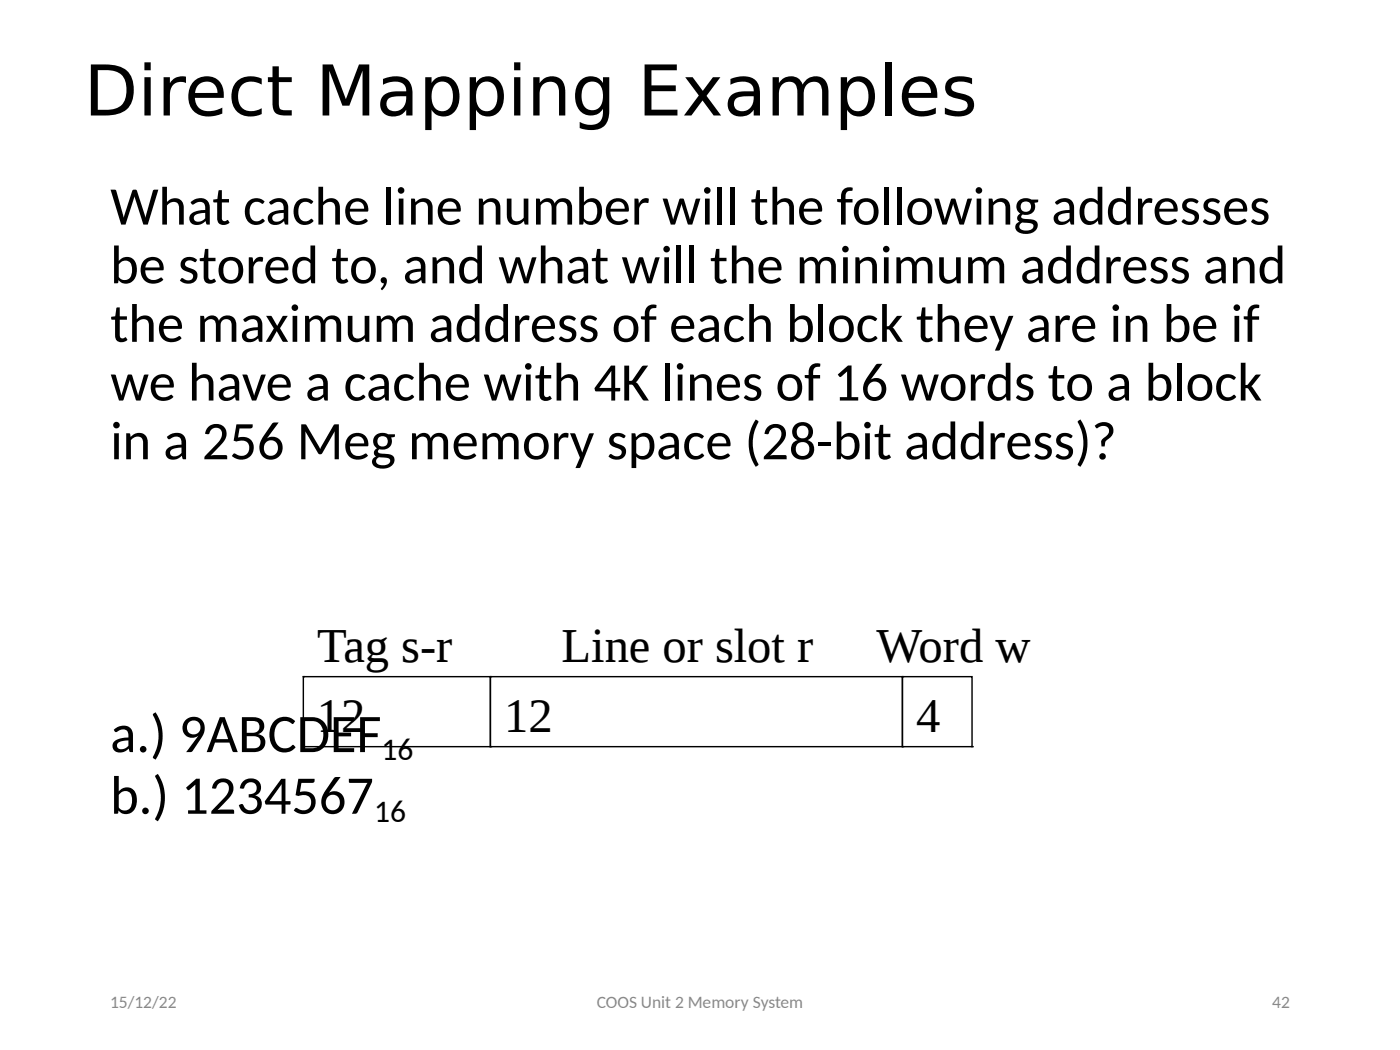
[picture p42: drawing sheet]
<svg xmlns="http://www.w3.org/2000/svg" width="254mm" height="190mm" viewBox="0 0 254 190" stroke-linecap="round" stroke-linejoin="round" font-family="sans-serif">
<defs><g id="words">
<text font-size="12.7" x="15.2" y="21">Direct Mapping Examples</text>
<g font-size="9.9">
<text x="20" y="40.7">What cache line number will the following addresses</text>
<text x="20" y="51.4">be stored to, and what will the minimum address and</text>
<text x="20" y="62">the maximum address of each block they are in be if</text>
<text x="20" y="72.7">we have a cache with 4K lines of 16 words to a block</text>
<text x="20" y="83.3">in a 256 Meg memory space (28-bit address)?</text>
<text x="20" y="136.5">a.) 9ABCDEF</text>
<text x="20" y="147.6">b.) 1234567</text>
</g>
<g font-size="8.8">
<text x="57.5" y="120.2">Tag s-r</text>
<text x="101.9" y="120.2">Line or slot r</text>
<text x="159" y="120.2">Word w</text>
<text x="57.5" y="132.9">12</text>
<text x="91.5" y="132.9">12</text>
<text x="166.2" y="132.9">4</text>
</g>
<g font-size="5.7">
<text x="69.2" y="137.9">16</text>
<text x="67.9" y="149">16</text>
</g>
<g font-size="3.2" fill="#898989">
<text x="20" y="182.9">15/12/22</text>
<text x="108.3" y="182.9">COOS Unit 2 Memory System</text>
<text x="230.8" y="182.9">42</text>
</g>
</g></defs>
<path d="M55 122.8h34v12.7h-34zM55 122.8h.1M89 135.5h.1M89 122.8h74.7v12.7h-74.7zM89 122.8h.1M163.7 135.5h.1M163.7 122.8h12.7v12.7h-12.7zM163.7 122.8h.1M176.4 135.5h.1" fill="none" stroke="#000" stroke-width=".26"/>
<use href="#words"/>
</svg>
